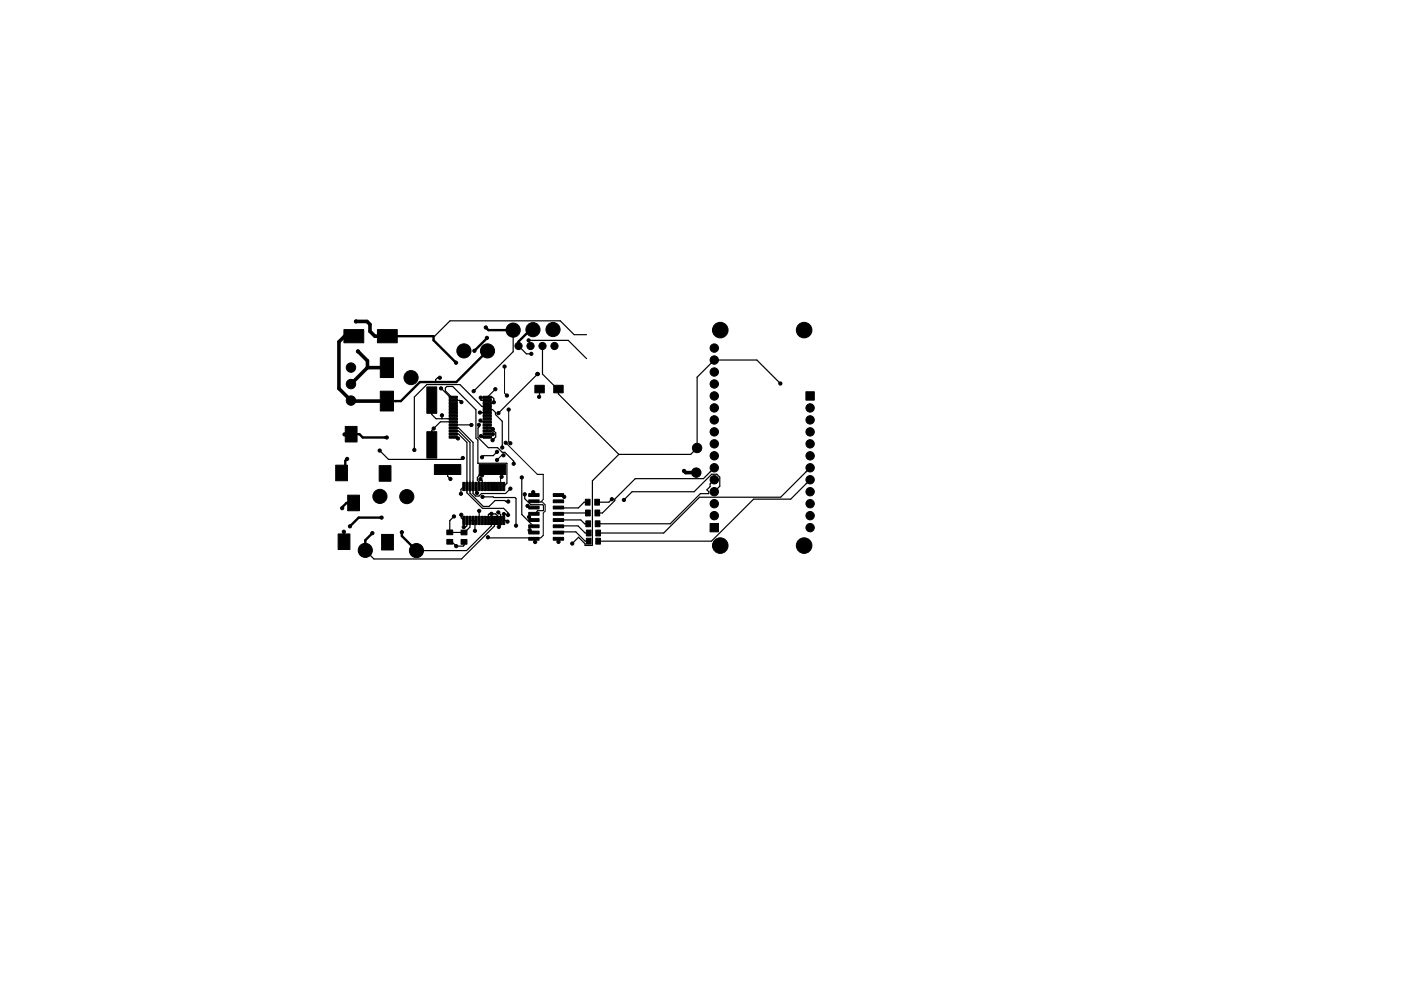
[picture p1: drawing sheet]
<svg xmlns="http://www.w3.org/2000/svg" width="297mm" height="210mm" viewBox="0 0 297 210" stroke-linecap="round" stroke-linejoin="round" font-family="sans-serif">
<g fill="#000" stroke="#000" stroke-width=".21">
<path d="M72.9 69.9h4.2v2.8h-4.2zM80 69.9h4.2v2.8h-4.2zM73.2 90.5h2.5v3.3h-2.5zM80.6 75.9h2.8v4.2h-2.8zM80.6 83h2.8v4.2h-2.8zM90.5 82.1h2.1v5.6h-2.1zM90.5 91.6h2.1v5.6h-2.1zM95.2 92.5h1.8v.5h-1.8zM95.2 91.9h1.8v.4h-1.8zM95.2 91.2h1.8v.5h-1.8zM95.2 90.6h1.8v.4h-1.8zM95.2 89.9h1.8v.5h-1.8z"/>
<path d="M95.2 89.3h1.8v.4h-1.8zM95.2 88.6h1.8v.5h-1.8zM95.2 88h1.8v.4h-1.8zM95.2 87.3h1.8v.5h-1.8zM95.2 86.7h1.8v.4h-1.8zM95.2 86h1.8v.5h-1.8zM95.2 85.4h1.8v.4h-1.8zM95.2 84.7h1.8v.5h-1.8zM95.2 84.1h1.8v.4h-1.8zM102.4 84.1h1.8v.4h-1.8zM102.4 84.7h1.8v.5h-1.8zM102.4 85.4h1.8v.4h-1.8z"/>
<path d="M102.4 86h1.8v.5h-1.8zM102.4 86.7h1.8v.4h-1.8zM102.4 87.3h1.8v.5h-1.8zM102.4 88h1.8v.4h-1.8zM102.4 88.6h1.8v.5h-1.8zM102.4 89.3h1.8v.4h-1.8zM102.4 89.9h1.8v.5h-1.8zM102.4 90.6h1.8v.4h-1.8zM102.4 91.2h1.8v.5h-1.8zM102.4 91.9h1.8v.4h-1.8zM102.4 92.5h1.8v.5h-1.8zM113.4 81.7h2v1.6h-2z"/>
<path d="M117.4 81.7h2v1.6h-2zM170.9 83.1h1.7v1.8h-1.7zM71.2 98.7h2.5v3.3h-2.5zM71.7 113.3h2.5v3.3h-2.5zM73.7 105.1h2.5v3.3h-2.5zM80.4 98.8h2.5v3.3h-2.5zM80.9 113.4h2.5v3.3h-2.5zM94.7 112.4h1.3v1h-1.3zM94.7 114.4h1.3v1h-1.3zM92.1 98.6h5.6v2.1h-5.6zM98.1 102.3h.5v1.8h-.5zM98.1 109.5h.5v1.8h-.5z"/>
<path d="M97.8 114.5h1.2v1h-1.2zM97.8 112.5h1.2v1h-1.2zM98.8 102.3h.4v1.8h-.4zM98.8 109.5h.4v1.8h-.4zM99.4 102.3h.5v1.8h-.5zM99.4 109.5h.5v1.8h-.5zM100.1 102.3h.4v1.8h-.4zM100.1 109.5h.4v1.8h-.4zM100.7 102.3h.5v1.8h-.5zM100.7 109.5h.5v1.8h-.5zM101.4 102.3h.4v1.8h-.4zM101.4 109.5h.4v1.8h-.4z"/>
<path d="M102 102.3h.5v1.8h-.5zM102 109.5h.5v1.8h-.5zM102.7 102.3h.4v1.8h-.4zM102.7 109.5h.4v1.8h-.4zM103.3 102.3h.5v1.8h-.5zM103.3 109.5h.5v1.8h-.5zM104 102.3h.4v1.8h-.4zM104 109.5h.4v1.8h-.4zM104.6 102.3h.5v1.8h-.5zM104.6 109.5h.5v1.8h-.5zM105.3 102.3h.4v1.8h-.4zM105.3 109.5h.4v1.8h-.4z"/>
<path d="M105.9 102.3h.5v1.8h-.5zM105.9 109.5h.5v1.8h-.5zM106.6 102.3h.4v1.8h-.4zM106.6 109.5h.4v1.8h-.4zM101.6 98.6h5.6v2.1h-5.6zM112.1 114h2.2v.6h-2.2zM112.1 112.7h2.2v.6h-2.2zM112.1 111.4h2.2v.6h-2.2zM112.1 110h2.2v.6h-2.2zM112.1 108.7h2.2v.6h-2.2zM112.1 107.4h2.2v.6h-2.2zM112.1 106.1h2.2v.6h-2.2z"/>
<path d="M112.1 104.7h2.2v.6h-2.2zM117.3 114h2.2v.6h-2.2zM117.3 112.7h2.2v.6h-2.2zM117.3 111.4h2.2v.6h-2.2zM117.3 110h2.2v.6h-2.2zM117.3 108.7h2.2v.6h-2.2zM117.3 107.4h2.2v.6h-2.2zM117.3 106.1h2.2v.6h-2.2zM117.3 104.7h2.2v.6h-2.2zM124.1 105.9h1v1.3h-1zM124.2 108.2h1v1.3h-1zM124.2 110.5h1v1.3h-1z"/>
<path d="M124.3 114.2h1v1.2h-1zM124.3 112.5h1v1.2h-1zM126.1 105.9h1v1.3h-1zM126.2 108.2h1v1.3h-1zM126.2 110.5h1v1.3h-1zM126.3 114.2h1v1.2h-1zM126.3 112.5h1v1.2h-1zM150.6 111.1h1.7v1.7h-1.7z"/>
<circle cx="74.4" cy="78" r="1"/>
<circle cx="74.4" cy="78" r=".34"/>
<circle cx="75.5" cy="68.2" r=".34"/>
<circle cx="75.9" cy="74.5" r=".34"/>
<circle cx="96.7" cy="77" r=".34"/>
<circle cx="98.4" cy="74.4" r="1.5"/>
<circle cx="100.6" cy="74.4" r=".34"/>
<circle cx="103" cy="69.5" r=".34"/>
<circle cx="103.2" cy="71.7" r=".34"/>
<circle cx="103.4" cy="74.4" r="1.5"/>
<circle cx="107" cy="77.8" r=".34"/>
<circle cx="108.8" cy="70" r="1.5"/>
<circle cx="109.9" cy="73.4" r=".76"/>
<circle cx="112.1" cy="72.2" r=".34"/>
<circle cx="112.5" cy="73.4" r=".76"/>
<circle cx="112.7" cy="75.1" r=".34"/>
<circle cx="113" cy="69.9" r="1.5"/>
<circle cx="114" cy="79.4" r=".34"/>
<circle cx="115" cy="73.4" r=".76"/>
<circle cx="117.3" cy="69.9" r="1.5"/>
<circle cx="117.6" cy="73.4" r=".76"/>
<circle cx="151.4" cy="76.4" r=".89"/>
<circle cx="151.4" cy="73.8" r=".89"/>
<circle cx="151.4" cy="78.9" r=".89"/>
<circle cx="152.7" cy="70" r="1.65"/>
<circle cx="170.5" cy="70" r="1.65"/>
<circle cx="73" cy="92.2" r=".34"/>
<circle cx="73.6" cy="97.4" r=".34"/>
<circle cx="74.4" cy="85" r="1"/>
<circle cx="74.4" cy="81.5" r="1"/>
<circle cx="80.5" cy="95.6" r=".34"/>
<circle cx="82" cy="92.8" r=".34"/>
<circle cx="87.2" cy="80.1" r="1.5"/>
<circle cx="87.8" cy="95.5" r=".34"/>
<circle cx="92" cy="90.9" r=".34"/>
<circle cx="93.3" cy="80.1" r=".34"/>
<circle cx="93.5" cy="82.4" r=".34"/>
<circle cx="93.7" cy="88.1" r=".34"/>
<circle cx="97.1" cy="93" r=".34"/>
<circle cx="97.8" cy="85.3" r=".34"/>
<circle cx="98.1" cy="97.2" r=".34"/>
<circle cx="100" cy="90.2" r=".34"/>
<circle cx="100.4" cy="83" r=".34"/>
<circle cx="101.5" cy="90.1" r=".34"/>
<circle cx="101.8" cy="87.5" r=".34"/>
<circle cx="101.9" cy="89.2" r=".34"/>
<circle cx="101.9" cy="84.4" r=".34"/>
<circle cx="102" cy="92.5" r=".34"/>
<circle cx="102.2" cy="97" r=".34"/>
<circle cx="104.4" cy="93.4" r=".34"/>
<circle cx="104.5" cy="92.1" r=".34"/>
<circle cx="104.5" cy="91" r=".34"/>
<circle cx="104.7" cy="85.3" r=".34"/>
<circle cx="105" cy="82.6" r=".34"/>
<circle cx="105.4" cy="95.9" r=".34"/>
<circle cx="105.4" cy="97.6" r=".34"/>
<circle cx="105.7" cy="87.7" r=".34"/>
<circle cx="106.5" cy="94.9" r=".34"/>
<circle cx="106.8" cy="96.6" r=".34"/>
<circle cx="107.2" cy="93.9" r=".34"/>
<circle cx="107.5" cy="83.9" r=".34"/>
<circle cx="107.8" cy="86.9" r=".34"/>
<circle cx="108.2" cy="94" r=".34"/>
<circle cx="108.9" cy="98.4" r=".34"/>
<circle cx="114.3" cy="84.2" r=".34"/>
<circle cx="145" cy="99.9" r=".34"/>
<circle cx="147.8" cy="95" r="1"/>
<circle cx="151.4" cy="94.2" r=".89"/>
<circle cx="151.4" cy="86.5" r=".89"/>
<circle cx="151.4" cy="89.1" r=".89"/>
<circle cx="151.4" cy="91.6" r=".89"/>
<circle cx="151.4" cy="96.7" r=".89"/>
<circle cx="151.4" cy="99.2" r=".89"/>
<circle cx="151.4" cy="81.5" r=".89"/>
<circle cx="151.4" cy="84" r=".89"/>
<circle cx="165.5" cy="81.4" r=".34"/>
<circle cx="171.8" cy="86.5" r=".89"/>
<circle cx="171.8" cy="99.2" r=".89"/>
<circle cx="171.8" cy="96.7" r=".89"/>
<circle cx="171.8" cy="91.6" r=".89"/>
<circle cx="171.8" cy="94.2" r=".89"/>
<circle cx="171.8" cy="89.1" r=".89"/>
<circle cx="72.6" cy="107.8" r=".34"/>
<circle cx="72.9" cy="112.8" r=".34"/>
<circle cx="74.2" cy="111.7" r=".34"/>
<circle cx="77.5" cy="116.8" r="1.5"/>
<circle cx="79" cy="113.1" r=".34"/>
<circle cx="80.5" cy="105.3" r="1.5"/>
<circle cx="80.9" cy="109.8" r=".34"/>
<circle cx="85.2" cy="112.9" r=".34"/>
<circle cx="86.2" cy="105.4" r="1.5"/>
<circle cx="88.3" cy="116.8" r="1.5"/>
<circle cx="95.5" cy="101.6" r=".34"/>
<circle cx="96.2" cy="109.6" r=".34"/>
<circle cx="96.7" cy="115.9" r=".34"/>
<circle cx="97.7" cy="104.8" r=".34"/>
<circle cx="97.8" cy="109.2" r=".34"/>
<circle cx="98.3" cy="111.8" r=".34"/>
<circle cx="100.7" cy="112.6" r=".34"/>
<circle cx="101.1" cy="104.6" r=".34"/>
<circle cx="101.6" cy="108.4" r=".34"/>
<circle cx="101.9" cy="101.7" r=".34"/>
<circle cx="102.2" cy="100.9" r=".34"/>
<circle cx="102.3" cy="105.4" r=".34"/>
<circle cx="103.4" cy="114" r=".34"/>
<circle cx="104.2" cy="109" r=".34"/>
<circle cx="105.7" cy="108.7" r=".34"/>
<circle cx="105.8" cy="111.8" r=".34"/>
<circle cx="106.4" cy="101.2" r=".34"/>
<circle cx="106.8" cy="109.1" r=".34"/>
<circle cx="107.6" cy="110.7" r=".34"/>
<circle cx="107.7" cy="109.3" r=".34"/>
<circle cx="107.8" cy="106.4" r=".34"/>
<circle cx="108.2" cy="103.7" r=".34"/>
<circle cx="109.4" cy="111.5" r=".34"/>
<circle cx="110.6" cy="101.3" r=".34"/>
<circle cx="111.2" cy="104.9" r=".34"/>
<circle cx="111.8" cy="107.3" r=".34"/>
<circle cx="112.1" cy="109.7" r=".34"/>
<circle cx="112.3" cy="112.5" r=".34"/>
<circle cx="113.1" cy="104.4" r=".34"/>
<circle cx="113.5" cy="115" r=".34"/>
<circle cx="118.4" cy="115" r=".34"/>
<circle cx="119.6" cy="105.4" r=".34"/>
<circle cx="121.3" cy="115.3" r=".34"/>
<circle cx="129.7" cy="105.9" r=".34"/>
<circle cx="132.3" cy="106.1" r=".34"/>
<circle cx="147.6" cy="100.3" r="1"/>
<circle cx="151.4" cy="104.3" r=".89"/>
<circle cx="151.4" cy="101.8" r=".89"/>
<circle cx="151.4" cy="106.9" r=".89"/>
<circle cx="151.4" cy="109.4" r=".89"/>
<circle cx="152.7" cy="115.8" r="1.65"/>
<circle cx="170.5" cy="115.8" r="1.65"/>
<circle cx="171.8" cy="109.4" r=".89"/>
<circle cx="171.8" cy="101.8" r=".89"/>
<circle cx="171.8" cy="106.9" r=".89"/>
<circle cx="171.8" cy="104.3" r=".89"/>
<circle cx="171.8" cy="111.9" r=".89"/>
</g>
<g fill="none" stroke="#000" stroke-width=".25">
<path d="M108.8 70v4.6l-8.4 8.4M109.9 73.4l1.7 1.7h1.1M112.1 72.2h8.4l3.9 3.9M114 79.4l-8.3 8.3M115 73.4v6l3.2 3.1h.2v1.1l12.8 12.8M124.4 71h-2.7l-2.9-2.9h-23.4l-3.3 3.2h-.2M80.5 95.6l1.9 1.9h15.4l.3-.3M91.5 84.9v3l1 .9h3.6M93.3 80.1h-.5l-.4 .4v.6M93.5 82.4l1.9 1.9h.7M93.7 88.1v.7M94.9 99.6v1.4l.6 .6"/>
<path d="M95.8 84.3l-1.4-1.4v-.6l.4-.3h1.2l4.9 4.9v6l.4 .5v4.9h6.1l.1 4.2-.7 .7M96.1 84.9h1.3l.4 .4M96.1 91.4h1.1l2.4 2.5v10.7l2.9 2.8h1.2l1.3-1.2h2.1l.2 .2h.5M96.1 89.5h-2.7l-1.9 1.8v3.1M96.1 92.1h1.1l1.8 1.8v10.7l3.3 3.3h4.5l.9 .9v.5M96.1 92.7h.7l.3 .3M96.1 90.8h1.1l3.1 3.1v10.8l.5 .5h.8l.5-.5h5.1l1-1M96.1 90.1l3.9 .1M101.5 90.1v.5l-.1 .2v2l2.1 2.2h2l1 1h.5l1.9 1.8v.6M101.8 87.5h1.5M101.9 89.2l.2 .3h1.2M101.9 84.4l.1 .5h1.3"/>
<path d="M102 92.5l.2 .2h1.1M103.3 90.1v1.3h1.4l.4 .4v.9l-.7 .7M103.3 86.2h-1.1l-4.7-4.6h-7l-2.7 2.6v11.3M103.3 86.9h1.1l.7 .6v.5l1.4 1.4v5.5M104.4 99.6h-1.7l-1.1 1.1v.2M104.5 91v.4M105 82.6l-1.7 1.7h1.1l.3 .3v.7l-.2 .3h-1.2M105.4 95.9l-.8 .8h-2.1l-.3 .3M114.4 82.5l-.1 1.7M131.2 96.4l-5.6 5.6v13.7h-1.5l-.1-.3-1.3-1.4-1.4 1.3M151.4 99.2l-2.3 2.4h-14.4l-4.4 4.3v.3l-2.6 2.6h-1.1M165.5 81.4l-5-5h-9.1l-3.6 3.6v15l-1.4 1.4h-15.2"/>
<path d="M171.8 99.2l-6.3 6.3h-17.2l-7.6 7.6h-13.9M72.6 107.6v.2M72.9 112.8v.1M95.4 112.9v.1M95.4 114.9h.4l.9 1h1.5l.2-.2v-.7M96.2 109.6l-.8 .9v2.4M97.8 109.2v.7l.5 .5M98.3 103.2l-.6 .6v1M99 110.4v1.1l-.3 .3h-.4M100.7 112.6v-1.9l.2-.3h-1.3v1.4l-1.1 1.2h-3.1M100.9 103.2v1.2l.2 .2M101.6 108.4v2"/>
<path d="M101.6 108.4h.1M101.9 101.7l.3 .3v1.2M102.2 100.9h-.5l-.5 .4v.6l.4 .4v.9M102.3 105.4l6.9 .2 .2 .2v5.7M103.4 114l.2 .1h10.2l-.3 .4v.5M103.5 110.4v-1.2l.2-.2h1.4l.4 .5v.9M104.2 110.4v1.1l-5.3 5.3h-10.6M104.8 110.4v1.2l-7 7h-18.5l-1.9-1.8M105.7 108.7l.4 .5v2.2l-.3 .4M106.8 109.1v1.3h.5l.3 .3M106.8 109.1h.1M107.6 110.7h.1"/>
<path d="M110.6 101.3v7.9l2.5 2.4h.7M111.2 104.9v.9l1.3 1.3h2.6l.1 .1v1.1h-1.2l-.2 .2v.5M111.8 107.3l.5 .5h1.5M112.1 109.7l.7 .6h1M112.3 112.5l.4 .3h1.1M113.1 104.4l.7 .8M113.8 105.2h.1M113.9 100.6h1.3M115.2 113.6l-.5 .5M117.8 114.1l.6 .7v.2M117.8 105.2h1.6l.2 .2M117.8 112.8h4.3l2 2h.7"/>
<path d="M117.8 111.6h4.8l1.5 1.5h.7M117.8 110.3h5.3l.9 .8h.7M124.6 106.5h-.8l-1.2 1.3h-4.8M124.6 108.8h-6.7l-.1 .2M129.7 105.9l-.6 .6h-2.5M151.4 101.8l-.8 .9v.5l-.7 .7 .4 .4v.4h-1.8l-6.4 6.4h-15.4M151.4 104.3l1.2-1.1v-2l-.6-.6h-1.1l-3.7 3.7h-13.2l-1.7 1.8M171.8 101.8l-4.2 4.1h-7.8l-8.9 8.9h-24.1"/>
</g>
<g fill="none" stroke="#000" stroke-width=".51">
<path d="M82.1 71.3h9.8v.9l4.8 4.8M103 69.5l.6 .5h5.2M103.2 71.7l-2.6 2.7M103.4 74.4l-6.6 6.7h-7.8l-4 4h-3M112.3 70.1l-2.4 2.4v.9M73 92.2h1.3M73.6 97.4l-.4 .4v1.7M74.4 92.1h1.8l.7 .7h5.1M72.9 112.9v2M75 106.7h-1.5l-.9 .9M79 113.1l-1.6 1.5v2.2M80.9 109.8h-4.9l-1.8 1.9"/>
<path d="M85.2 112.9v.8l3.1 3.1"/>
</g>
<path d="M107 77.8v5.6l.5 .5M103.3 92.1h1.2M106.8 96.6h-.4l-1 1M107.2 93.9l6.7 6.7M107.8 86.9v6.8l.4 .3M106.4 101.2l-.3 .2v1.8M113.8 114.1h.9M113.8 106.5h1.2l.6 .6v1.3l-.4 .4v4.8M115.2 100.6v5.4l-.5 .5" fill="none" stroke="#000" stroke-width=".21"/>
<path d="M75 71.3h-1.9l-1.2 1.2v9.9l2.6 2.7h7.5M75.5 68.2h2.3l.6 .6v1.5l1.1 1h2.6M75.9 74.5l2 2.1v1.4M77.9 78h4.1M77.9 78l-3.5 3.5M145 99.9l.4 .4h2.2" fill="none" stroke="#000" stroke-width=".76"/>
</svg>
